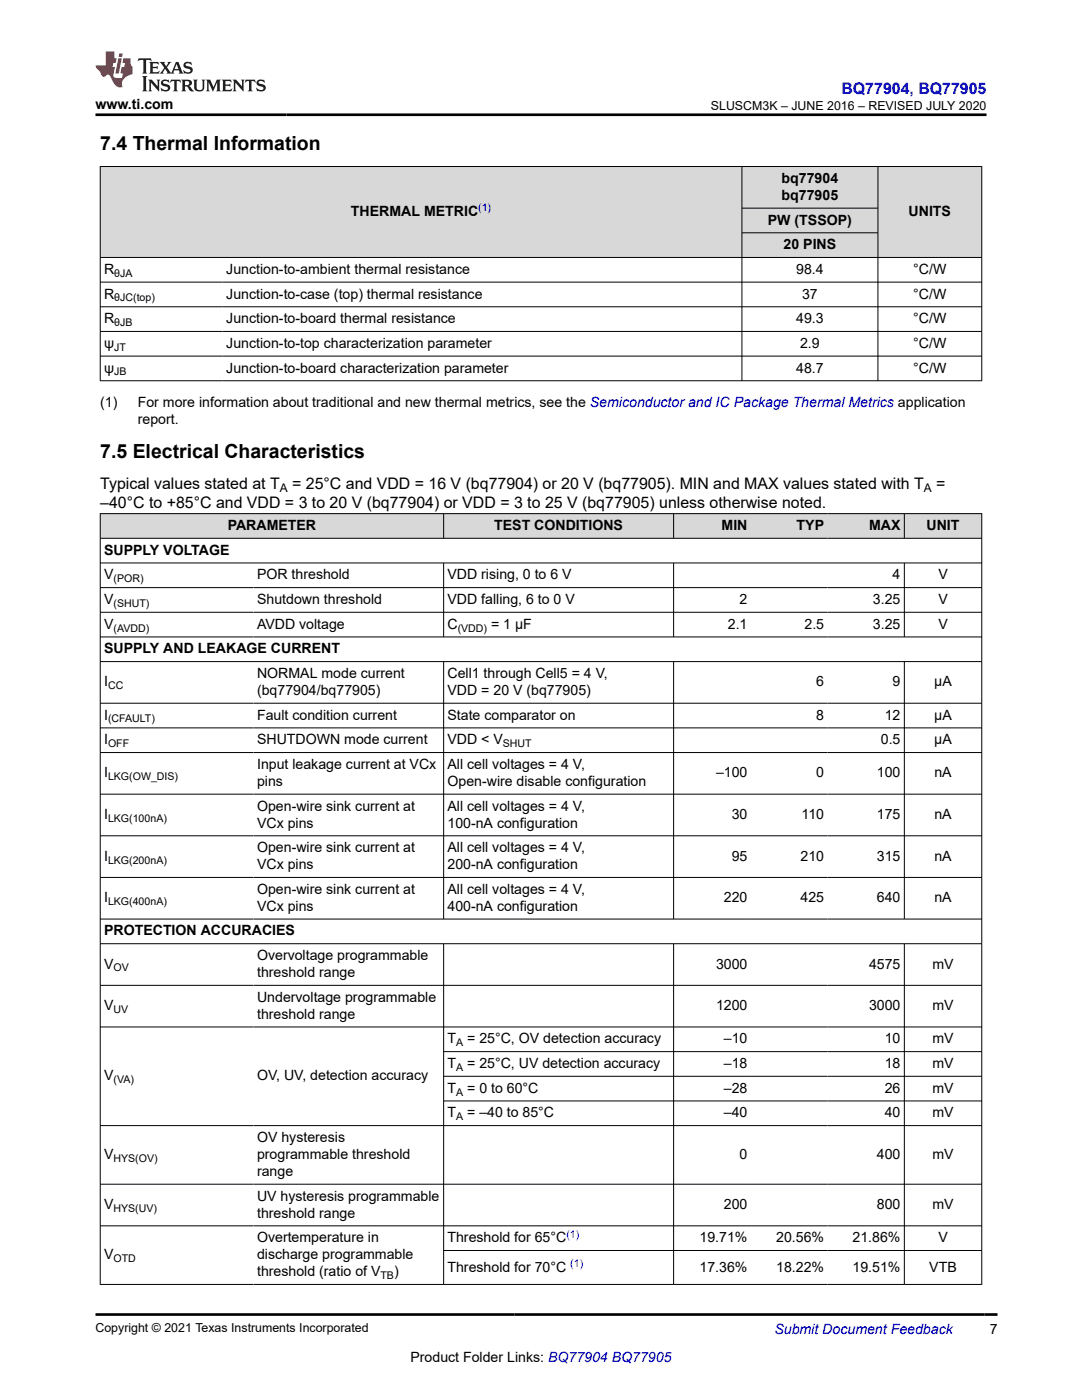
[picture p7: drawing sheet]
<svg xmlns="http://www.w3.org/2000/svg" width="216mm" height="279mm" viewBox="0 0 216 279" stroke-linecap="round" stroke-linejoin="round" font-family="sans-serif">
<defs><g id="words">
<g font-size="3.9">
<text x="20" y="29.9">7.4 Thermal Information</text>
<text x="20" y="91.5">7.5 Electrical Characteristics</text>
</g>
<text font-size="3.2" fill="#00f" x="167.9" y="18.7">BQ77904, BQ77905</text>
<g font-size="3.2">
<text x="20" y="101.5">–40°C to +85°C and VDD = 3 to 20 V (bq77904) or VDD = 3 to 25 V (bq77905) unless otherwise noted.</text>
<text x="20" y="97.6">Typical values stated at T</text>
<text x="58.3" y="97.6">= 25°C and VDD = 16 V (bq77904) or 20 V (bq77905). MIN and MAX values stated with T</text>
<text x="186.8" y="97.6">=</text>
</g>
<g font-size="2.8">
<text x="19" y="21.8">www.ti.com</text>
<text x="156" y="36.5">bq77904</text>
<text x="156" y="39.9">bq77905</text>
<text x="70" y="43.1">THERMAL METRIC</text>
<text x="153.2" y="44.8">PW (TSSOP)</text>
<text x="181.3" y="43.1">UNITS</text>
<text x="156.4" y="49.7">20 PINS</text>
<text x="20.8" y="54.7">R</text>
<text x="20.8" y="59.6">R</text>
<text x="45.2" y="54.7">Junction-to-ambient thermal resistance</text>
<text x="45.2" y="59.6">Junction-to-case (top) thermal resistance</text>
<text x="158.9" y="54.7">98.4</text>
<text x="160" y="59.6">37</text>
<text x="182.2" y="54.7">°C/W</text>
<text x="182.2" y="59.6">°C/W</text>
<text x="20.8" y="64.5">R</text>
<text x="45.2" y="64.5">Junction-to-board thermal resistance</text>
<text x="158.9" y="64.5">49.3</text>
<text x="182.2" y="64.5">°C/W</text>
<text x="20.8" y="69.4">ψ</text>
<text x="45.2" y="69.4">Junction-to-top characterization parameter</text>
<text x="159.7" y="69.4">2.9</text>
<text x="182.2" y="69.4">°C/W</text>
<text x="20.8" y="74.3">ψ</text>
<text x="45.2" y="74.3">Junction-to-board characterization parameter</text>
<text x="158.9" y="74.3">48.7</text>
<text x="182.2" y="74.3">°C/W</text>
<text x="20" y="81.1">(1)</text>
<text x="27.5" y="81.1">For more information about traditional and new thermal metrics, see the Semiconductor and IC Package Thermal Metrics application</text>
<text x="27.5" y="84.5">report.</text>
<text x="45.4" y="105.8">PARAMETER</text>
<text x="98.6" y="105.8">TEST CONDITIONS</text>
<text x="144" y="105.8">MIN</text>
<text x="159" y="105.8">TYP</text>
<text x="173.4" y="105.8">MAX</text>
<text x="184.9" y="105.8">UNIT</text>
<text x="20.8" y="110.7">SUPPLY VOLTAGE</text>
<text x="20.8" y="115.6">V</text>
<text x="51.3" y="115.6">POR threshold</text>
<text x="89.3" y="115.6">VDD rising, 0 to 6 V</text>
<text x="178.1" y="115.6">4</text>
<text x="187.2" y="115.6">V</text>
<text x="20.8" y="120.5">V</text>
<text x="20.8" y="125.5">V</text>
<text x="51.3" y="120.5">Shutdown threshold</text>
<text x="51.3" y="125.5">AVDD voltage</text>
<text x="89.3" y="120.5">VDD falling, 6 to 0 V</text>
<text x="89.3" y="125.5">C</text>
<text x="98" y="125.5">= 1 µF</text>
<text x="145.2" y="125.5">2.1</text>
<text x="147.6" y="120.5">2</text>
<text x="160.5" y="125.5">2.5</text>
<text x="174.2" y="120.5">3.25</text>
<text x="174.2" y="125.5">3.25</text>
<text x="187.2" y="120.5">V</text>
<text x="187.2" y="125.5">V</text>
<text x="20.8" y="130.4">SUPPLY AND LEAKAGE CURRENT</text>
<text x="20.8" y="137">I</text>
<text x="51.3" y="135.3">NORMAL mode current</text>
<text x="89.3" y="135.3">Cell1 through Cell5 = 4 V,</text>
<text x="162.9" y="137">6</text>
<text x="178.1" y="137">9</text>
<text x="186.4" y="137">µA</text>
<text x="20.8" y="143.6">I</text>
<text x="51.3" y="138.7">(bq77904/bq77905)</text>
<text x="51.3" y="143.6">Fault condition current</text>
<text x="89.3" y="138.7">VDD = 20 V (bq77905)</text>
<text x="89.3" y="143.6">State comparator on</text>
<text x="162.9" y="143.6">8</text>
<text x="176.5" y="143.6">12</text>
<text x="186.4" y="143.6">µA</text>
<text x="20.8" y="148.5">I</text>
<text x="51.3" y="148.5">SHUTDOWN mode current</text>
<text x="89.3" y="148.5">VDD &lt; V</text>
<text x="175.8" y="148.5">0.5</text>
<text x="186.4" y="148.5">µA</text>
<text x="20.8" y="155.2">I</text>
<text x="51.3" y="153.5">Input leakage current at VCx</text>
<text x="89.3" y="153.5">All cell voltages = 4 V,</text>
<text x="142.9" y="155.2">–100</text>
<text x="162.9" y="155.2">0</text>
<text x="175" y="155.2">100</text>
<text x="186.5" y="155.2">nA</text>
<text x="51.3" y="156.8">pins</text>
<text x="51.3" y="161.8">Open-wire sink current at</text>
<text x="89.3" y="156.8">Open-wire disable configuration</text>
<text x="89.3" y="161.8">All cell voltages = 4 V,</text>
<text x="20.8" y="163.5">I</text>
<text x="51.3" y="165.2">VCx pins</text>
<text x="89.3" y="165.2">100-nA configuration</text>
<text x="146" y="163.5">30</text>
<text x="159.9" y="163.5">110</text>
<text x="175" y="163.5">175</text>
<text x="186.5" y="163.5">nA</text>
<text x="20.8" y="171.8">I</text>
<text x="51.3" y="170.1">Open-wire sink current at</text>
<text x="51.3" y="173.5">VCx pins</text>
<text x="89.3" y="170.1">All cell voltages = 4 V,</text>
<text x="89.3" y="173.5">200-nA configuration</text>
<text x="146" y="171.8">95</text>
<text x="159.7" y="171.8">210</text>
<text x="175" y="171.8">315</text>
<text x="186.5" y="171.8">nA</text>
<text x="51.3" y="178.4">Open-wire sink current at</text>
<text x="89.3" y="178.4">All cell voltages = 4 V,</text>
<text x="20.8" y="180.1">I</text>
<text x="51.3" y="181.8">VCx pins</text>
<text x="89.3" y="181.8">400-nA configuration</text>
<text x="144.4" y="180.1">220</text>
<text x="159.7" y="180.1">425</text>
<text x="175" y="180.1">640</text>
<text x="186.5" y="180.1">nA</text>
<text x="20.8" y="186.7">PROTECTION ACCURACIES</text>
<text x="51.3" y="191.6">Overvoltage programmable</text>
<text x="20.8" y="193.3">V</text>
<text x="51.3" y="195">threshold range</text>
<text x="142.9" y="193.3">3000</text>
<text x="173.4" y="193.3">4575</text>
<text x="186.1" y="193.3">mV</text>
<text x="20.8" y="201.6">V</text>
<text x="51.3" y="199.9">Undervoltage programmable</text>
<text x="51.3" y="203.3">threshold range</text>
<text x="142.9" y="201.6">1200</text>
<text x="173.4" y="201.6">3000</text>
<text x="186.1" y="201.6">mV</text>
<text x="89.3" y="208.2">T</text>
<text x="93.2" y="208.2">= 25°C, OV detection accuracy</text>
<text x="144.4" y="208.2">–10</text>
<text x="176.5" y="208.2">10</text>
<text x="186.1" y="208.2">mV</text>
<text x="20.8" y="215.6">V</text>
<text x="51.3" y="215.6">OV, UV, detection accuracy</text>
<text x="89.3" y="213.2">T</text>
<text x="93.2" y="213.2">= 25°C, UV detection accuracy</text>
<text x="144.4" y="213.2">–18</text>
<text x="176.5" y="213.2">18</text>
<text x="186.1" y="213.2">mV</text>
<text x="89.3" y="218.1">T</text>
<text x="93.2" y="218.1">= 0 to 60°C</text>
<text x="144.4" y="218.1">–28</text>
<text x="176.5" y="218.1">26</text>
<text x="186.1" y="218.1">mV</text>
<text x="51.3" y="227.9">OV hysteresis</text>
<text x="89.3" y="223">T</text>
<text x="93.2" y="223">= –40 to 85°C</text>
<text x="144.4" y="223">–40</text>
<text x="176.5" y="223">40</text>
<text x="186.1" y="223">mV</text>
<text x="20.8" y="231.3">V</text>
<text x="51.3" y="231.3">programmable threshold</text>
<text x="147.6" y="231.3">0</text>
<text x="175" y="231.3">400</text>
<text x="186.1" y="231.3">mV</text>
<text x="51.3" y="234.7">range</text>
<text x="51.3" y="239.6">UV hysteresis programmable</text>
<text x="20.8" y="241.3">V</text>
<text x="51.3" y="243">threshold range</text>
<text x="144.4" y="241.3">200</text>
<text x="175" y="241.3">800</text>
<text x="186.1" y="241.3">mV</text>
<text x="20.8" y="251.3">V</text>
<text x="51.3" y="247.9">Overtemperature in</text>
<text x="51.3" y="251.3">discharge programmable</text>
<text x="89.3" y="247.9">Threshold for 65°C</text>
<text x="139.6" y="247.9">19.71%</text>
<text x="154.9" y="247.9">20.56%</text>
<text x="170.1" y="247.9">21.86%</text>
<text x="187.2" y="247.9">V</text>
<text x="51.3" y="254.7">threshold (ratio of V</text>
<text x="78.6" y="254.7">)</text>
<text x="89.3" y="253.8">Threshold for 70°C</text>
<text x="139.6" y="253.8">17.36%</text>
<text x="154.9" y="253.8">18.22%</text>
<text x="170.1" y="253.8">19.51%</text>
<text x="185.4" y="253.8">VTB</text>
<text x="197.5" y="266.1">7</text>
<text x="81.9" y="271.7">Product Folder Links: BQ77904 BQ77905</text>
</g>
<text font-size="2.8" fill="#00f" x="154.5" y="266.2">Submit Document Feedback</text>
<g font-size="2.5">
<text x="141.9" y="21.9">SLUSCM3K – JUNE 2016 – REVISED JULY 2020</text>
<text x="19" y="265.9">Copyright © 2021 Texas Instruments Incorporated</text>
</g>
<g font-size="2.4">
<text x="55.8" y="98.3">A</text>
<text x="184.3" y="98.3">A</text>
</g>
<g font-size="2.1" fill="#00f">
<text x="95.4" y="42.2">(1)</text>
<text x="113" y="247">(1)</text>
<text x="113.8" y="252.8">(1)</text>
</g>
<g font-size="2.1">
<text x="22.8" y="55.2">θJA</text>
<text x="22.8" y="60.1">θJC(top)</text>
<text x="22.8" y="65.1">θJB</text>
<text x="22.8" y="70">JT</text>
<text x="22.8" y="74.9">JB</text>
<text x="22.6" y="116.2">(POR)</text>
<text x="22.6" y="121.1">(SHUT)</text>
<text x="22.6" y="126">(AVDD)</text>
<text x="91.3" y="126">(VDD)</text>
<text x="21.6" y="137.6">CC</text>
<text x="21.6" y="144.2">(CFAULT)</text>
<text x="21.6" y="149.1">OFF</text>
<text x="100.3" y="149.1">SHUT</text>
<text x="21.6" y="155.7">LKG(OW_DIS)</text>
<text x="21.6" y="164">LKG(100nA)</text>
<text x="21.6" y="172.3">LKG(200nA)</text>
<text x="21.6" y="180.6">LKG(400nA)</text>
<text x="22.6" y="193.9">OV</text>
<text x="22.6" y="202.2">UV</text>
<text x="91" y="208.8">A</text>
<text x="91" y="213.7">A</text>
<text x="22.6" y="216.2">(VA)</text>
<text x="91" y="218.6">A</text>
<text x="91" y="223.6">A</text>
<text x="22.6" y="231.9">HYS(OV)</text>
<text x="22.6" y="241.9">HYS(UV)</text>
<text x="22.6" y="251.9">OTD</text>
<text x="75.9" y="255.3">TB</text>
</g>
</g></defs>
<g fill="#d8d8d8">
<path d="M20 33.2h175.9v8.3h-175.9z" fill-rule="evenodd"/>
<path d="M20.1 33.3h127.9v18h-127.9z" fill-rule="evenodd"/>
<path d="M148.1 33.3h27v8.2h-27z" fill-rule="evenodd"/>
<path d="M175.2 33.3h20.6v18h-20.6z" fill-rule="evenodd"/>
<path d="M148.1 41.6h27v4.8h-27z" fill-rule="evenodd"/>
<path d="M148.1 46.5h27v4.8h-27z" fill-rule="evenodd"/>
</g>
<g fill="none" stroke="#000" stroke-width=".2">
<path d="M19.9 33.2h176.1M20 33.2v42.9M148 33.2v42.9M175.2 33.2v42.9M195.9 33.2v42.9M19.9 51.4h176.1M19.9 56.3h176.1M148 41.5h27.2M148 46.5h27.2M19.9 61.2h176.1M19.9 66.1h176.1M19.9 71.1h176.1"/>
<path d="M19.9 76h176.1"/>
</g>
<g fill="#d8d8d8">
<path d="M20 102.5h175.9v4.9h-175.9z" fill-rule="evenodd"/>
<path d="M20.1 102.6h68.4v4.8h-68.4z" fill-rule="evenodd"/>
<path d="M88.6 102.6h45.7v4.8h-45.7z" fill-rule="evenodd"/>
<path d="M134.5 102.6h15.4v4.8h-15.4z" fill-rule="evenodd"/>
<path d="M149.9 102.6h15.3v4.8h-15.3z" fill-rule="evenodd"/>
<path d="M165.2 102.6h15.2v4.8h-15.2z" fill-rule="evenodd"/>
<path d="M180.5 102.6h15.3v4.8h-15.3z" fill-rule="evenodd"/>
</g>
<g fill="none" stroke="#000" stroke-width=".2">
<path d="M19.9 102.5h176.1M19.9 107.4h176.1M19.9 112.4h176.1M19.9 117.3h176.1M20 102.4v154M88.5 102.4v5.1M88.5 112.4v14.8M134.4 102.4v5.1M134.4 112.4v14.8M180.5 102.4v5.1M180.5 112.4v14.8M195.9 102.4v154"/>
<path d="M19.9 122.2h176.1M19.9 127.1h176.1M19.9 132h176.1M88.5 132v51.5M134.4 132v51.5M180.5 132v51.5M19.9 140.3h176.1M19.9 145.3h176.1M19.9 150.2h176.1M19.9 158.5h176.1M19.9 166.8h176.1M19.9 175.1h176.1"/>
<path d="M19.9 183.4h176.1M19.9 188.3h176.1M19.9 196.6h176.1M88.5 188.3v68.1M134.4 188.3v68.1M180.5 188.3v68.1M19.9 205h176.1M88.5 209.9h107.5M88.5 214.8h107.5M88.5 219.7h107.5M19.9 224.6h176.1M19.9 236.3h176.1"/>
<path d="M19.9 244.6h176.1M19.9 256.3h176.1M88.5 249.6h107.5"/>
</g>
<path d="M27.7 11.6l-.2 .6 .5-.2h.6v.1v2.2l-.2 .4h1l-.2-.4v-2.2v-.1h.5l.5 .2-.1-.6zM29.8 12.4l.2 .3v1.6l-.2 .4h1.9l.1-.6a1.08 1.08 0 0 1-1.3 .2v-.7h.6l.4 .2v-.7l-.4 .2h-.6v-.5l.2-.2a1 1 0 0 1 1 .3l-.1-.5zM31.8 12.4l1 1.1-1 1.2h.9l-.2-.2 .4-.8 .5 .8-.2 .2h1.6l-.2-.2 .1-.5h1l.1 .5-.1 .2h.9l-.2-.4-.8-1.9h-.5l-1 2.1-.8-1.1 .9-1h-.8l.2 .2-.5 .6-.3-.6 .1-.2zM35.2 12.8l.4 1h-.8zM36.8 12.5a.65 .65 0 0 0-.2 .7 .65 .65 0 0 0 .6 .5l.7 .1 .1 .3a.79 .79 0 0 1-.7 .4 .79 .79 0 0 1-.7-.5l.1 .7 .2-.1a.93 .93 0 0 0 1.1 0 .93 .93 0 0 0 .4-.9 1.46 1.46 0 0 0-1.2-.6l-.1-.3a1.09 1.09 0 0 1 1.2 .2l-.2-.6-.1 .1-.6-.2zM28.4 15.2l.2 .4v2.2l-.2 .4h1l-.2-.4v-2.2l.2-.4zM29.6 15.9l.2 .4v1.5l-.2 .4h.8l-.3-.4v-1.3l1.7 1.8v-2l.2-.4h-.8l.2 .2 .1 1.1-1.2-1.3zM32.3 16a.65 .65 0 0 0-.2 .8 .65 .65 0 0 0 .7 .4l.6 .2 .1 .2a.79 .79 0 0 1-.7 .4 .79 .79 0 0 1-.7-.5l.1 .7 .2-.1a.93 .93 0 0 0 1.1 .1 .93 .93 0 0 0 .4-1 1.46 1.46 0 0 0-1.2-.5l-.1-.4a1.09 1.09 0 0 1 1.2 .2l-.2-.6-.1 .1-.6-.1zM34.1 15.9l-.1 .6a.63 .63 0 0 1 .7-.3l.1 1.6-.3 .4h1l-.2-.4v-1.6a.66 .66 0 0 1 .8 .3l-.1-.6zM36.2 15.9l.2 .4v1.5l-.2 .4h.9l-.2-.2v-.7h.5l.1 .2a.79 .79 0 0 0 1.2 .6l-1-.9a.61 .61 0 0 0 .6-.6 .61 .61 0 0 0-.5-.7zM36.9 16.2h.2a.47 .47 0 0 1 .5 .1 .47 .47 0 0 1 .1 .5l-.2 .1-.6 .1zM38.5 15.9l.2 .2a2.27 2.27 0 0 0 .4 2 1.04 1.04 0 0 0 1.7-.7v-1.3l.2-.2h-.8l.2 .4v1.1a.6 .6 0 0 1-.6 .6 .6 .6 0 0 1-.6-.6v-1.1l.3-.4zM41.1 15.9l.2 .4v1.5l-.2 .4h.7l-.2-.4v-1.4l.9 1.9 .8-1.9v1.4l-.2 .4h1l-.3-.4v-1.5l.3-.4h-.8l-.7 1.5-.7-1.5zM44.3 15.9l.2 .4v1.5l-.2 .4h1.9l.1-.6a1.09 1.09 0 0 1-1.3 .2v-.7h.6l.4 .2v-.6l-.4 .2h-.6v-.6l.2-.1a1.01 1.01 0 0 1 1 .3l-.1-.6zM46.4 15.9l.3 .4v1.5l-.3 .4h.8l-.2-.4v-1.3l1.6 1.8v-2l.2-.4h-.7l.2 .2v1.1l-1.2-1.3zM49 15.9l-.1 .6a.63 .63 0 0 1 .8-.3v1.6l-.3 .4h1l-.2-.4v-1.6a.66 .66 0 0 1 .8 .3l-.1-.6zM51.4 16a.65 .65 0 0 0-.2 .8 .65 .65 0 0 0 .6 .4l.6 .2 .2 .2a.79 .79 0 0 1-.8 .4 .79 .79 0 0 1-.6-.5l.1 .7 .2-.1a.93 .93 0 0 0 1 .1 .93 .93 0 0 0 .5-1 1.46 1.46 0 0 0-1.3-.5l-.1-.4a1.09 1.09 0 0 1 1.3 .2l-.2-.6-.2 .1-.5-.1z" fill="#231f20"/>
<path d="M21.1 10.3v2.7h-2.1l.1 .4 .9 1a.95 .95 0 0 0 .9 .9 .59 .59 0 0 1 .6-.4 .59 .59 0 0 1 .5 .3l.4 .8a1.59 1.59 0 0 0 2.1 1.4 1.61 1.61 0 0 1 1-2.3l1-.3-.1-1.5a1.59 1.59 0 0 1-.4-1.7h-1.4l-.2 .9h.5l-.1 .9h-.5l-.2 .9v.3l.4 .1-.2 .9h-.6a.73 .73 0 0 1-1.1-.7l.3-1.5h-.5l.2-.9h.5l.2-.9h-.5v-1.3zM23.6 11.6l-.6 3.1h.7l.6-3.1zM23.8 10.7l-.1 .6h.7l.1-.6z" fill="#ed1c24"/>
<path d="M19 22.9h177.8M19.1 262.3h179.9" fill="none" stroke="#000" stroke-width=".53"/>
<use href="#words"/>
</svg>
